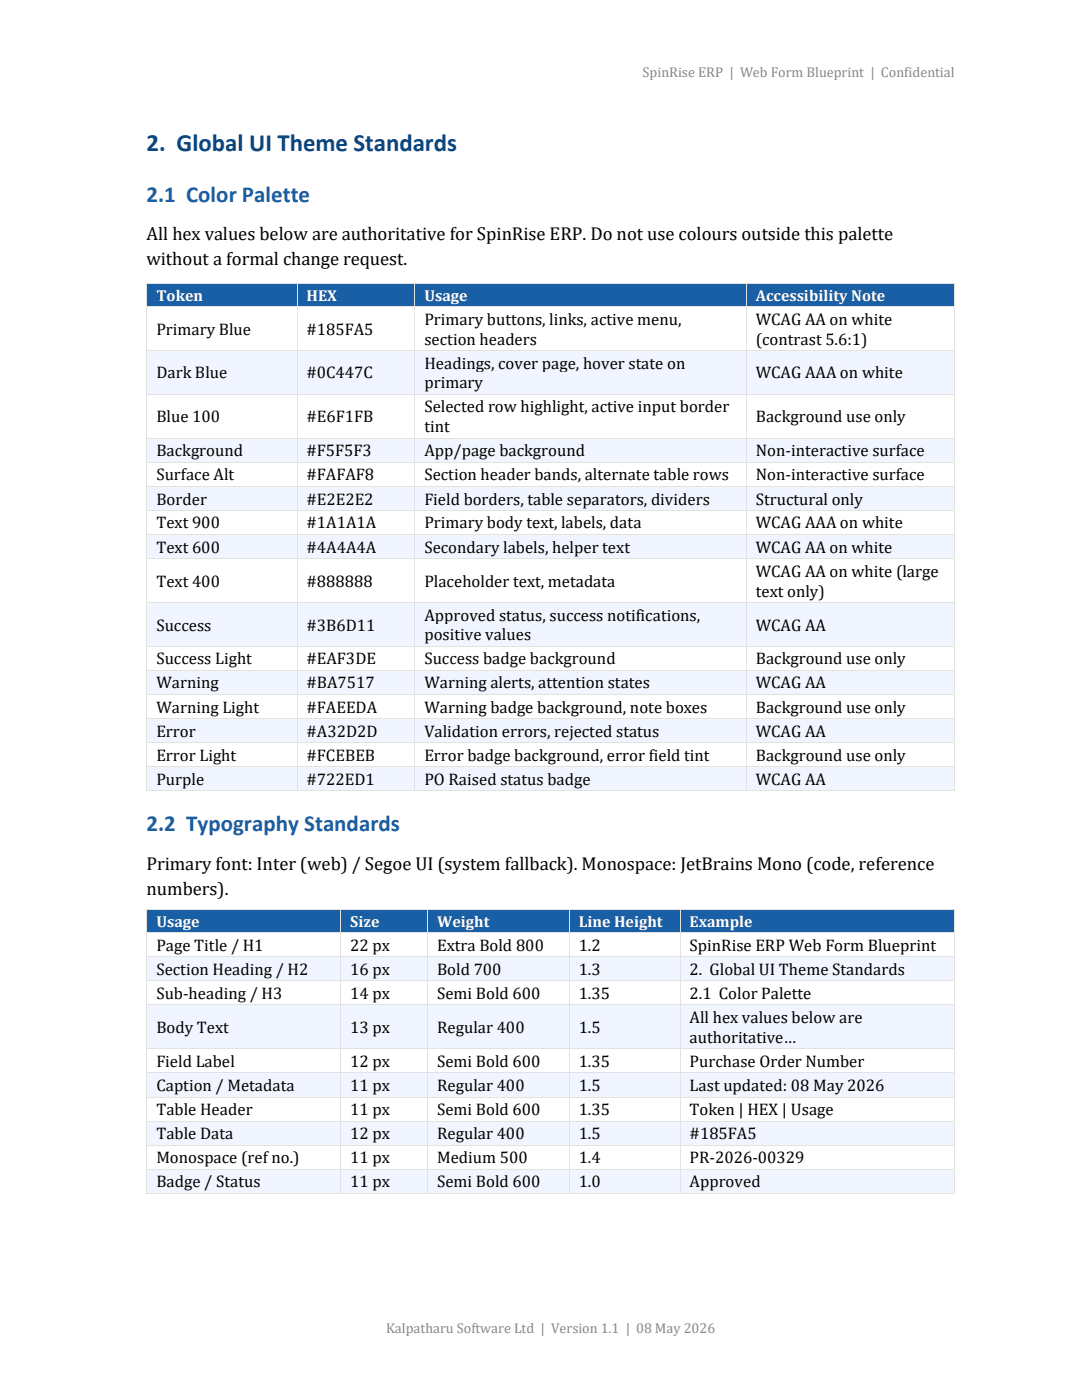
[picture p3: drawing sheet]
<svg xmlns="http://www.w3.org/2000/svg" width="216mm" height="279mm" viewBox="0 0 216 279" stroke-linecap="round" stroke-linejoin="round" font-family="sans-serif">
<defs><g id="words">
<text font-size="5" fill="#0c447c" x="29.2" y="30.1">2. Global UI Theme Standards</text>
<g font-size="4.6" fill="#185fa5">
<text x="29.2" y="40.2">2.1 Color Palette</text>
<text x="29.2" y="165.8">2.2 Typography Standards</text>
</g>
<g font-size="3.7">
<text x="29.2" y="48">All hex values below are authoritative for SpinRise ERP. Do not use colours outside this palette</text>
<text x="29.2" y="53">without a formal change request.</text>
<text x="29.2" y="173.6">Primary font: Inter (web) / Segoe UI (system fallback). Monospace: JetBrains Mono (code, reference</text>
<text x="29.2" y="178.5">numbers).</text>
</g>
<g font-size="3.3">
<text x="84.7" y="64.8">Primary buttons, links, active menu,</text>
<text x="150.8" y="64.8">WCAG AA on white</text>
<text x="31.2" y="66.8">Primary Blue</text>
<text x="61.2" y="66.8">#185FA5</text>
<text x="84.7" y="68.8">section headers</text>
<text x="150.8" y="68.8">(contrast 5.6:1)</text>
<text x="31.2" y="75.5">Dark Blue</text>
<text x="61.2" y="75.5">#0C447C</text>
<text x="84.7" y="73.6">Headings, cover page, hover state on</text>
<text x="84.7" y="77.5">primary</text>
<text x="150.8" y="75.5">WCAG AAA on white</text>
<text x="84.7" y="82.3">Selected row highlight, active input border</text>
<text x="31.2" y="84.3">Blue 100</text>
<text x="61.2" y="84.3">#E6F1FB</text>
<text x="84.7" y="86.2">tint</text>
<text x="150.8" y="84.3">Background use only</text>
<text x="31.2" y="91">Background</text>
<text x="31.2" y="95.9">Surface Alt</text>
<text x="61.2" y="91">#F5F5F3</text>
<text x="61.2" y="95.9">#FAFAF8</text>
<text x="84.7" y="91">App/page background</text>
<text x="84.7" y="95.9">Section header bands, alternate table rows</text>
<text x="150.8" y="91">Non-interactive surface</text>
<text x="150.8" y="95.9">Non-interactive surface</text>
<text x="31.2" y="100.7">Border</text>
<text x="61.2" y="100.7">#E2E2E2</text>
<text x="84.7" y="100.7">Field borders, table separators, dividers</text>
<text x="150.8" y="100.7">Structural only</text>
<text x="31.2" y="105.5">Text 900</text>
<text x="61.2" y="105.5">#1A1A1A</text>
<text x="84.7" y="105.5">Primary body text, labels, data</text>
<text x="150.8" y="105.5">WCAG AAA on white</text>
<text x="31.2" y="110.3">Text 600</text>
<text x="61.2" y="110.3">#4A4A4A</text>
<text x="84.7" y="110.3">Secondary labels, helper text</text>
<text x="150.8" y="110.3">WCAG AA on white</text>
<text x="31.2" y="117.1">Text 400</text>
<text x="61.2" y="117.1">#888888</text>
<text x="84.7" y="117.1">Placeholder text, metadata</text>
<text x="150.8" y="115.1">WCAG AA on white (large</text>
<text x="150.8" y="119.1">text only)</text>
<text x="31.2" y="125.8">Success</text>
<text x="61.2" y="125.8">#3B6D11</text>
<text x="84.7" y="123.8">Approved status, success notifications,</text>
<text x="150.8" y="125.8">WCAG AA</text>
<text x="84.7" y="127.8">positive values</text>
<text x="31.2" y="132.6">Success Light</text>
<text x="31.2" y="137.4">Warning</text>
<text x="61.2" y="132.6">#EAF3DE</text>
<text x="61.2" y="137.4">#BA7517</text>
<text x="84.7" y="132.6">Success badge background</text>
<text x="84.7" y="137.4">Warning alerts, attention states</text>
<text x="150.8" y="132.6">Background use only</text>
<text x="150.8" y="137.4">WCAG AA</text>
<text x="31.2" y="142.2">Warning Light</text>
<text x="61.2" y="142.2">#FAEEDA</text>
<text x="84.7" y="142.2">Warning badge background, note boxes</text>
<text x="150.8" y="142.2">Background use only</text>
<text x="31.2" y="147">Error</text>
<text x="61.2" y="147">#A32D2D</text>
<text x="84.7" y="147">Validation errors, rejected status</text>
<text x="150.8" y="147">WCAG AA</text>
<text x="31.2" y="151.8">Error Light</text>
<text x="61.2" y="151.8">#FCEBEB</text>
<text x="84.7" y="151.8">Error badge background, error field tint</text>
<text x="150.8" y="151.8">Background use only</text>
<text x="31.2" y="156.7">Purple</text>
<text x="61.2" y="156.7">#722ED1</text>
<text x="84.7" y="156.7">PO Raised status badge</text>
<text x="150.8" y="156.7">WCAG AA</text>
<text x="31.2" y="189.7">Page Title / H1</text>
<text x="69.9" y="189.7">22 px</text>
<text x="87.2" y="189.7">Extra Bold 800</text>
<text x="115.5" y="189.7">1.2</text>
<text x="137.6" y="189.7">SpinRise ERP Web Form Blueprint</text>
<text x="31.2" y="194.5">Section Heading / H2</text>
<text x="69.9" y="194.5">16 px</text>
<text x="87.2" y="194.5">Bold 700</text>
<text x="115.5" y="194.5">1.3</text>
<text x="137.6" y="194.5">2. Global UI Theme Standards</text>
<text x="31.2" y="199.3">Sub-heading / H3</text>
<text x="69.9" y="199.3">14 px</text>
<text x="87.2" y="199.3">Semi Bold 600</text>
<text x="115.5" y="199.3">1.35</text>
<text x="137.6" y="199.3">2.1 Color Palette</text>
<text x="31.2" y="206.1">Body Text</text>
<text x="69.9" y="206.1">13 px</text>
<text x="87.2" y="206.1">Regular 400</text>
<text x="115.5" y="206.1">1.5</text>
<text x="137.6" y="204.2">All hex values below are</text>
<text x="137.6" y="208.1">authoritative…</text>
<text x="31.2" y="212.9">Field Label</text>
<text x="69.9" y="212.9">12 px</text>
<text x="87.2" y="212.9">Semi Bold 600</text>
<text x="115.5" y="212.9">1.35</text>
<text x="137.6" y="212.9">Purchase Order Number</text>
<text x="31.2" y="217.7">Caption / Metadata</text>
<text x="69.9" y="217.7">11 px</text>
<text x="87.2" y="217.7">Regular 400</text>
<text x="115.5" y="217.7">1.5</text>
<text x="137.6" y="217.7">Last updated: 08 May 2026</text>
<text x="31.2" y="222.5">Table Header</text>
<text x="31.2" y="227.3">Table Data</text>
<text x="69.9" y="222.5">11 px</text>
<text x="69.9" y="227.3">12 px</text>
<text x="87.2" y="222.5">Semi Bold 600</text>
<text x="87.2" y="227.3">Regular 400</text>
<text x="115.5" y="222.5">1.35</text>
<text x="115.5" y="227.3">1.5</text>
<text x="137.6" y="222.5">Token | HEX | Usage</text>
<text x="137.6" y="227.3">#185FA5</text>
<text x="31.2" y="232.1">Monospace (ref no.)</text>
<text x="69.9" y="232.1">11 px</text>
<text x="87.2" y="232.1">Medium 500</text>
<text x="115.5" y="232.1">1.4</text>
<text x="137.6" y="232.1">PR-2026-00329</text>
<text x="31.2" y="237">Badge / Status</text>
<text x="69.9" y="237">11 px</text>
<text x="87.2" y="237">Semi Bold 600</text>
<text x="115.5" y="237">1.0</text>
<text x="137.6" y="237">Approved</text>
</g>
<g font-size="3.2" fill="#fff">
<text x="31.2" y="60.1">Token</text>
<text x="61.2" y="60.1">HEX</text>
<text x="84.7" y="60.1">Usage</text>
<text x="150.8" y="60.1">Accessibility Note</text>
<text x="31.2" y="185">Usage</text>
<text x="69.9" y="185">Size</text>
<text x="87.2" y="185">Weight</text>
<text x="115.5" y="185">Line Height</text>
<text x="137.6" y="185">Example</text>
</g>
<g font-size="2.8" fill="#888">
<text x="128.2" y="15.4">SpinRise ERP | Web Form Blueprint | Confidential</text>
<text x="77" y="266.1">Kalpatharu Software Ltd | Version 1.1 | 08 May 2026</text>
</g>
</g></defs>
<g fill="#185fa5">
<path d="M29.4 56.7h29.7v4.4h-29.7z" fill-rule="evenodd"/>
<path d="M31.2 56.7h26.2v4.4h-26.2z" fill-rule="evenodd"/>
<path d="M59.4 56.7h23.3v4.4h-23.3z" fill-rule="evenodd"/>
<path d="M61.2 56.7h19.7v4.4h-19.7z" fill-rule="evenodd"/>
<path d="M82.9 56.7h65.9v4.4h-65.9z" fill-rule="evenodd"/>
<path d="M84.7 56.7h62.3v4.4h-62.3z" fill-rule="evenodd"/>
<path d="M149 56.7h41.4v4.4h-41.4z" fill-rule="evenodd"/>
<path d="M150.8 56.7h37.7v4.4h-37.7z" fill-rule="evenodd"/>
</g>
<g fill="#e2e2e2">
<path d="M29.2 56.5h.2v.2h-.2z" fill-rule="evenodd"/>
<path d="M29.2 56.5h.2v.2h-.2z" fill-rule="evenodd"/>
</g>
<path d="M29.4 56.6h29.8" fill="none" stroke="#e2e2e2" stroke-width=".2"/>
<path d="M59.2 56.5h.2v.2h-.2z" fill-rule="evenodd" fill="#e2e2e2"/>
<path d="M59.4 56.6h23.3" fill="none" stroke="#e2e2e2" stroke-width=".2"/>
<path d="M82.7 56.5h.2v.2h-.2z" fill-rule="evenodd" fill="#e2e2e2"/>
<path d="M82.9 56.6h65.9" fill="none" stroke="#e2e2e2" stroke-width=".2"/>
<path d="M148.8 56.5h.2v.2h-.2z" fill-rule="evenodd" fill="#e2e2e2"/>
<path d="M149 56.6h41.4" fill="none" stroke="#e2e2e2" stroke-width=".2"/>
<g fill="#e2e2e2">
<path d="M190.4 56.5h.1v.2h-.1z" fill-rule="evenodd"/>
<path d="M190.4 56.5h.1v.2h-.1z" fill-rule="evenodd"/>
</g>
<path d="M29.3 56.7v4.4M59.3 56.7v4.4M82.8 56.7v4.4M148.9 56.7v4.4M190.5 56.7v4.4" fill="none" stroke="#e2e2e2" stroke-width=".2"/>
<path d="M29.2 61.1h.2v.2h-.2z" fill-rule="evenodd" fill="#e2e2e2"/>
<path d="M29.4 61.2h29.8" fill="none" stroke="#e2e2e2" stroke-width=".2"/>
<path d="M59.2 61.1h.2v.2h-.2z" fill-rule="evenodd" fill="#e2e2e2"/>
<path d="M59.4 61.2h23.3" fill="none" stroke="#e2e2e2" stroke-width=".2"/>
<path d="M82.7 61.1h.2v.2h-.2z" fill-rule="evenodd" fill="#e2e2e2"/>
<path d="M82.9 61.2h65.9" fill="none" stroke="#e2e2e2" stroke-width=".2"/>
<path d="M148.8 61.1h.2v.2h-.2z" fill-rule="evenodd" fill="#e2e2e2"/>
<path d="M149 61.2h41.4" fill="none" stroke="#e2e2e2" stroke-width=".2"/>
<path d="M190.4 61.1h.1v.2h-.1z" fill-rule="evenodd" fill="#e2e2e2"/>
<path d="M29.3 61.3v8.6M59.3 61.3v8.6M82.8 61.3v8.6M148.9 61.3v8.6M190.5 61.3v8.6" fill="none" stroke="#e2e2e2" stroke-width=".2"/>
<g fill="#f0f5ff">
<path d="M29.4 70.1h29.7v8.5h-29.7z" fill-rule="evenodd"/>
<path d="M31.2 72h26.2v4.6h-26.2z" fill-rule="evenodd"/>
<path d="M59.4 70.1h23.3v8.5h-23.3z" fill-rule="evenodd"/>
<path d="M61.2 72h19.7v4.6h-19.7z" fill-rule="evenodd"/>
<path d="M82.9 70.1h65.9v8.5h-65.9z" fill-rule="evenodd"/>
<path d="M84.7 70.1h62.3v4.2h-62.3z" fill-rule="evenodd"/>
<path d="M84.7 74.3h62.3v4.3h-62.3z" fill-rule="evenodd"/>
<path d="M149 70.1h41.4v8.5h-41.4z" fill-rule="evenodd"/>
<path d="M150.8 72h37.7v4.6h-37.7z" fill-rule="evenodd"/>
</g>
<path d="M29.2 69.9h.2v.1h-.2z" fill-rule="evenodd" fill="#e2e2e2"/>
<path d="M29.4 69.9h29.8" fill="none" stroke="#e2e2e2" stroke-width=".2"/>
<path d="M59.2 69.9h.2v.1h-.2z" fill-rule="evenodd" fill="#e2e2e2"/>
<path d="M59.4 69.9h23.3" fill="none" stroke="#e2e2e2" stroke-width=".2"/>
<path d="M82.7 69.9h.2v.1h-.2z" fill-rule="evenodd" fill="#e2e2e2"/>
<path d="M82.9 69.9h65.9" fill="none" stroke="#e2e2e2" stroke-width=".2"/>
<path d="M148.8 69.9h.2v.1h-.2z" fill-rule="evenodd" fill="#e2e2e2"/>
<path d="M149 69.9h41.4" fill="none" stroke="#e2e2e2" stroke-width=".2"/>
<path d="M190.4 69.9h.1v.1h-.1z" fill-rule="evenodd" fill="#e2e2e2"/>
<path d="M29.3 70v8.6M59.3 70v8.6M82.8 70v8.6M148.9 70v8.6M190.5 70v8.6" fill="none" stroke="#e2e2e2" stroke-width=".2"/>
<path d="M29.2 78.6h.2v.2h-.2z" fill-rule="evenodd" fill="#e2e2e2"/>
<path d="M29.4 78.7h29.8" fill="none" stroke="#e2e2e2" stroke-width=".2"/>
<path d="M59.2 78.6h.2v.2h-.2z" fill-rule="evenodd" fill="#e2e2e2"/>
<path d="M59.4 78.7h23.3" fill="none" stroke="#e2e2e2" stroke-width=".2"/>
<path d="M82.7 78.6h.2v.2h-.2z" fill-rule="evenodd" fill="#e2e2e2"/>
<path d="M82.9 78.7h65.9" fill="none" stroke="#e2e2e2" stroke-width=".2"/>
<path d="M148.8 78.6h.2v.2h-.2z" fill-rule="evenodd" fill="#e2e2e2"/>
<path d="M149 78.7h41.4" fill="none" stroke="#e2e2e2" stroke-width=".2"/>
<path d="M190.4 78.6h.1v.2h-.1z" fill-rule="evenodd" fill="#e2e2e2"/>
<path d="M29.3 78.8v8.6M59.3 78.8v8.6M82.8 78.8v8.6M148.9 78.8v8.6M190.5 78.8v8.6" fill="none" stroke="#e2e2e2" stroke-width=".2"/>
<g fill="#f0f5ff">
<path d="M29.4 87.5h29.7v4.7h-29.7z" fill-rule="evenodd"/>
<path d="M31.2 87.5h26.2v4.7h-26.2z" fill-rule="evenodd"/>
<path d="M59.4 87.5h23.3v4.7h-23.3z" fill-rule="evenodd"/>
<path d="M61.2 87.5h19.7v4.7h-19.7z" fill-rule="evenodd"/>
<path d="M82.9 87.5h65.9v4.7h-65.9z" fill-rule="evenodd"/>
<path d="M84.7 87.5h62.3v4.7h-62.3z" fill-rule="evenodd"/>
<path d="M149 87.5h41.4v4.7h-41.4z" fill-rule="evenodd"/>
<path d="M150.8 87.5h37.7v4.7h-37.7z" fill-rule="evenodd"/>
</g>
<path d="M29.2 87.4h.2v.1h-.2z" fill-rule="evenodd" fill="#e2e2e2"/>
<path d="M29.4 87.4h29.8" fill="none" stroke="#e2e2e2" stroke-width=".2"/>
<path d="M59.2 87.4h.2v.1h-.2z" fill-rule="evenodd" fill="#e2e2e2"/>
<path d="M59.4 87.4h23.3" fill="none" stroke="#e2e2e2" stroke-width=".2"/>
<path d="M82.7 87.4h.2v.1h-.2z" fill-rule="evenodd" fill="#e2e2e2"/>
<path d="M82.9 87.4h65.9" fill="none" stroke="#e2e2e2" stroke-width=".2"/>
<path d="M148.8 87.4h.2v.1h-.2z" fill-rule="evenodd" fill="#e2e2e2"/>
<path d="M149 87.4h41.4" fill="none" stroke="#e2e2e2" stroke-width=".2"/>
<path d="M190.4 87.4h.1v.1h-.1z" fill-rule="evenodd" fill="#e2e2e2"/>
<path d="M29.3 87.5v4.7M59.3 87.5v4.7M82.8 87.5v4.7M148.9 87.5v4.7M190.5 87.5v4.7" fill="none" stroke="#e2e2e2" stroke-width=".2"/>
<path d="M29.2 92.2h.2v.1h-.2z" fill-rule="evenodd" fill="#e2e2e2"/>
<path d="M29.4 92.3h29.8" fill="none" stroke="#e2e2e2" stroke-width=".2"/>
<path d="M59.2 92.2h.2v.1h-.2z" fill-rule="evenodd" fill="#e2e2e2"/>
<path d="M59.4 92.3h23.3" fill="none" stroke="#e2e2e2" stroke-width=".2"/>
<path d="M82.7 92.2h.2v.1h-.2z" fill-rule="evenodd" fill="#e2e2e2"/>
<path d="M82.9 92.3h65.9" fill="none" stroke="#e2e2e2" stroke-width=".2"/>
<path d="M148.8 92.2h.2v.1h-.2z" fill-rule="evenodd" fill="#e2e2e2"/>
<path d="M149 92.3h41.4" fill="none" stroke="#e2e2e2" stroke-width=".2"/>
<path d="M190.4 92.2h.1v.1h-.1z" fill-rule="evenodd" fill="#e2e2e2"/>
<path d="M29.3 92.3v4.7M59.3 92.3v4.7M82.8 92.3v4.7M148.9 92.3v4.7M190.5 92.3v4.7" fill="none" stroke="#e2e2e2" stroke-width=".2"/>
<g fill="#f0f5ff">
<path d="M29.4 97.2h29.7v4.6h-29.7z" fill-rule="evenodd"/>
<path d="M31.2 97.2h26.2v4.6h-26.2z" fill-rule="evenodd"/>
<path d="M59.4 97.2h23.3v4.6h-23.3z" fill-rule="evenodd"/>
<path d="M61.2 97.2h19.7v4.6h-19.7z" fill-rule="evenodd"/>
<path d="M82.9 97.2h65.9v4.6h-65.9z" fill-rule="evenodd"/>
<path d="M84.7 97.2h62.3v4.6h-62.3z" fill-rule="evenodd"/>
<path d="M149 97.2h41.4v4.6h-41.4z" fill-rule="evenodd"/>
<path d="M150.8 97.2h37.7v4.6h-37.7z" fill-rule="evenodd"/>
</g>
<path d="M29.2 97h.2v.2h-.2z" fill-rule="evenodd" fill="#e2e2e2"/>
<path d="M29.4 97.1h29.8" fill="none" stroke="#e2e2e2" stroke-width=".2"/>
<path d="M59.2 97h.2v.2h-.2z" fill-rule="evenodd" fill="#e2e2e2"/>
<path d="M59.4 97.1h23.3" fill="none" stroke="#e2e2e2" stroke-width=".2"/>
<path d="M82.7 97h.2v.2h-.2z" fill-rule="evenodd" fill="#e2e2e2"/>
<path d="M82.9 97.1h65.9" fill="none" stroke="#e2e2e2" stroke-width=".2"/>
<path d="M148.8 97h.2v.2h-.2z" fill-rule="evenodd" fill="#e2e2e2"/>
<path d="M149 97.1h41.4" fill="none" stroke="#e2e2e2" stroke-width=".2"/>
<path d="M190.4 97h.1v.2h-.1z" fill-rule="evenodd" fill="#e2e2e2"/>
<path d="M29.3 97.2v4.6M59.3 97.2v4.6M82.8 97.2v4.6M148.9 97.2v4.6M190.5 97.2v4.6" fill="none" stroke="#e2e2e2" stroke-width=".2"/>
<path d="M29.2 101.8h.2v.2h-.2z" fill-rule="evenodd" fill="#e2e2e2"/>
<path d="M29.4 101.9h29.8" fill="none" stroke="#e2e2e2" stroke-width=".2"/>
<path d="M59.2 101.8h.2v.2h-.2z" fill-rule="evenodd" fill="#e2e2e2"/>
<path d="M59.4 101.9h23.3" fill="none" stroke="#e2e2e2" stroke-width=".2"/>
<path d="M82.7 101.8h.2v.2h-.2z" fill-rule="evenodd" fill="#e2e2e2"/>
<path d="M82.9 101.9h65.9" fill="none" stroke="#e2e2e2" stroke-width=".2"/>
<path d="M148.8 101.8h.2v.2h-.2z" fill-rule="evenodd" fill="#e2e2e2"/>
<path d="M149 101.9h41.4" fill="none" stroke="#e2e2e2" stroke-width=".2"/>
<path d="M190.4 101.8h.1v.2h-.1z" fill-rule="evenodd" fill="#e2e2e2"/>
<path d="M29.3 102v4.6M59.3 102v4.6M82.8 102v4.6M148.9 102v4.6M190.5 102v4.6" fill="none" stroke="#e2e2e2" stroke-width=".2"/>
<g fill="#f0f5ff">
<path d="M29.4 106.8h29.7v4.6h-29.7z" fill-rule="evenodd"/>
<path d="M31.2 106.8h26.2v4.6h-26.2z" fill-rule="evenodd"/>
<path d="M59.4 106.8h23.3v4.6h-23.3z" fill-rule="evenodd"/>
<path d="M61.2 106.8h19.7v4.6h-19.7z" fill-rule="evenodd"/>
<path d="M82.9 106.8h65.9v4.6h-65.9z" fill-rule="evenodd"/>
<path d="M84.7 106.8h62.3v4.6h-62.3z" fill-rule="evenodd"/>
<path d="M149 106.8h41.4v4.6h-41.4z" fill-rule="evenodd"/>
<path d="M150.8 106.8h37.7v4.6h-37.7z" fill-rule="evenodd"/>
</g>
<path d="M29.2 106.6h.2v.2h-.2z" fill-rule="evenodd" fill="#e2e2e2"/>
<path d="M29.4 106.7h29.8" fill="none" stroke="#e2e2e2" stroke-width=".2"/>
<path d="M59.2 106.6h.2v.2h-.2z" fill-rule="evenodd" fill="#e2e2e2"/>
<path d="M59.4 106.7h23.3" fill="none" stroke="#e2e2e2" stroke-width=".2"/>
<path d="M82.7 106.6h.2v.2h-.2z" fill-rule="evenodd" fill="#e2e2e2"/>
<path d="M82.9 106.7h65.9" fill="none" stroke="#e2e2e2" stroke-width=".2"/>
<path d="M148.8 106.6h.2v.2h-.2z" fill-rule="evenodd" fill="#e2e2e2"/>
<path d="M149 106.7h41.4" fill="none" stroke="#e2e2e2" stroke-width=".2"/>
<path d="M190.4 106.6h.1v.2h-.1z" fill-rule="evenodd" fill="#e2e2e2"/>
<path d="M29.3 106.8v4.6M59.3 106.8v4.6M82.8 106.8v4.6M148.9 106.8v4.6M190.5 106.8v4.6" fill="none" stroke="#e2e2e2" stroke-width=".2"/>
<path d="M29.2 111.4h.2v.2h-.2z" fill-rule="evenodd" fill="#e2e2e2"/>
<path d="M29.4 111.5h29.8" fill="none" stroke="#e2e2e2" stroke-width=".2"/>
<path d="M59.2 111.4h.2v.2h-.2z" fill-rule="evenodd" fill="#e2e2e2"/>
<path d="M59.4 111.5h23.3" fill="none" stroke="#e2e2e2" stroke-width=".2"/>
<path d="M82.7 111.4h.2v.2h-.2z" fill-rule="evenodd" fill="#e2e2e2"/>
<path d="M82.9 111.5h65.9" fill="none" stroke="#e2e2e2" stroke-width=".2"/>
<path d="M148.8 111.4h.2v.2h-.2z" fill-rule="evenodd" fill="#e2e2e2"/>
<path d="M149 111.5h41.4" fill="none" stroke="#e2e2e2" stroke-width=".2"/>
<path d="M190.4 111.4h.1v.2h-.1z" fill-rule="evenodd" fill="#e2e2e2"/>
<path d="M29.3 111.6v8.6M59.3 111.6v8.6M82.8 111.6v8.6M148.9 111.6v8.6M190.5 111.6v8.6" fill="none" stroke="#e2e2e2" stroke-width=".2"/>
<g fill="#f0f5ff">
<path d="M29.4 120.3h29.7v8.6h-29.7z" fill-rule="evenodd"/>
<path d="M31.2 122.3h26.2v4.6h-26.2z" fill-rule="evenodd"/>
<path d="M59.4 120.3h23.3v8.6h-23.3z" fill-rule="evenodd"/>
<path d="M61.2 122.3h19.7v4.6h-19.7z" fill-rule="evenodd"/>
<path d="M82.9 120.3h65.9v8.6h-65.9z" fill-rule="evenodd"/>
<path d="M84.7 120.3h62.3v4.3h-62.3z" fill-rule="evenodd"/>
<path d="M84.7 124.6h62.3v4.3h-62.3z" fill-rule="evenodd"/>
<path d="M149 120.3h41.4v8.6h-41.4z" fill-rule="evenodd"/>
<path d="M150.8 122.3h37.7v4.6h-37.7z" fill-rule="evenodd"/>
</g>
<path d="M29.2 120.2h.2v.1h-.2z" fill-rule="evenodd" fill="#e2e2e2"/>
<path d="M29.4 120.2h29.8" fill="none" stroke="#e2e2e2" stroke-width=".2"/>
<path d="M59.2 120.2h.2v.1h-.2z" fill-rule="evenodd" fill="#e2e2e2"/>
<path d="M59.4 120.2h23.3" fill="none" stroke="#e2e2e2" stroke-width=".2"/>
<path d="M82.7 120.2h.2v.1h-.2z" fill-rule="evenodd" fill="#e2e2e2"/>
<path d="M82.9 120.2h65.9" fill="none" stroke="#e2e2e2" stroke-width=".2"/>
<path d="M148.8 120.2h.2v.1h-.2z" fill-rule="evenodd" fill="#e2e2e2"/>
<path d="M149 120.2h41.4" fill="none" stroke="#e2e2e2" stroke-width=".2"/>
<path d="M190.4 120.2h.1v.1h-.1z" fill-rule="evenodd" fill="#e2e2e2"/>
<path d="M29.3 120.3v8.6M59.3 120.3v8.6M82.8 120.3v8.6M148.9 120.3v8.6M190.5 120.3v8.6" fill="none" stroke="#e2e2e2" stroke-width=".2"/>
<path d="M29.2 128.9h.2v.1h-.2z" fill-rule="evenodd" fill="#e2e2e2"/>
<path d="M29.4 129h29.8" fill="none" stroke="#e2e2e2" stroke-width=".2"/>
<path d="M59.2 128.9h.2v.1h-.2z" fill-rule="evenodd" fill="#e2e2e2"/>
<path d="M59.4 129h23.3" fill="none" stroke="#e2e2e2" stroke-width=".2"/>
<path d="M82.7 128.9h.2v.1h-.2z" fill-rule="evenodd" fill="#e2e2e2"/>
<path d="M82.9 129h65.9" fill="none" stroke="#e2e2e2" stroke-width=".2"/>
<path d="M148.8 128.9h.2v.1h-.2z" fill-rule="evenodd" fill="#e2e2e2"/>
<path d="M149 129h41.4" fill="none" stroke="#e2e2e2" stroke-width=".2"/>
<path d="M190.4 128.9h.1v.1h-.1z" fill-rule="evenodd" fill="#e2e2e2"/>
<path d="M29.3 129v4.7M59.3 129v4.7M82.8 129v4.7M148.9 129v4.7M190.5 129v4.7" fill="none" stroke="#e2e2e2" stroke-width=".2"/>
<g fill="#f0f5ff">
<path d="M29.4 133.9h29.7v4.6h-29.7z" fill-rule="evenodd"/>
<path d="M31.2 133.9h26.2v4.6h-26.2z" fill-rule="evenodd"/>
<path d="M59.4 133.9h23.3v4.6h-23.3z" fill-rule="evenodd"/>
<path d="M61.2 133.9h19.7v4.6h-19.7z" fill-rule="evenodd"/>
<path d="M82.9 133.9h65.9v4.6h-65.9z" fill-rule="evenodd"/>
<path d="M84.7 133.9h62.3v4.6h-62.3z" fill-rule="evenodd"/>
<path d="M149 133.9h41.4v4.6h-41.4z" fill-rule="evenodd"/>
<path d="M150.8 133.9h37.7v4.6h-37.7z" fill-rule="evenodd"/>
</g>
<path d="M29.2 133.7h.2v.2h-.2z" fill-rule="evenodd" fill="#e2e2e2"/>
<path d="M29.4 133.8h29.8" fill="none" stroke="#e2e2e2" stroke-width=".2"/>
<path d="M59.2 133.7h.2v.2h-.2z" fill-rule="evenodd" fill="#e2e2e2"/>
<path d="M59.4 133.8h23.3" fill="none" stroke="#e2e2e2" stroke-width=".2"/>
<path d="M82.7 133.7h.2v.2h-.2z" fill-rule="evenodd" fill="#e2e2e2"/>
<path d="M82.9 133.8h65.9" fill="none" stroke="#e2e2e2" stroke-width=".2"/>
<path d="M148.8 133.7h.2v.2h-.2z" fill-rule="evenodd" fill="#e2e2e2"/>
<path d="M149 133.8h41.4" fill="none" stroke="#e2e2e2" stroke-width=".2"/>
<path d="M190.4 133.7h.1v.2h-.1z" fill-rule="evenodd" fill="#e2e2e2"/>
<path d="M29.3 133.9v4.6M59.3 133.9v4.6M82.8 133.9v4.6M148.9 133.9v4.6M190.5 133.9v4.6" fill="none" stroke="#e2e2e2" stroke-width=".2"/>
<path d="M29.2 138.5h.2v.2h-.2z" fill-rule="evenodd" fill="#e2e2e2"/>
<path d="M29.4 138.6h29.8" fill="none" stroke="#e2e2e2" stroke-width=".2"/>
<path d="M59.2 138.5h.2v.2h-.2z" fill-rule="evenodd" fill="#e2e2e2"/>
<path d="M59.4 138.6h23.3" fill="none" stroke="#e2e2e2" stroke-width=".2"/>
<path d="M82.7 138.5h.2v.2h-.2z" fill-rule="evenodd" fill="#e2e2e2"/>
<path d="M82.9 138.6h65.9" fill="none" stroke="#e2e2e2" stroke-width=".2"/>
<path d="M148.8 138.5h.2v.2h-.2z" fill-rule="evenodd" fill="#e2e2e2"/>
<path d="M149 138.6h41.4" fill="none" stroke="#e2e2e2" stroke-width=".2"/>
<path d="M190.4 138.5h.1v.2h-.1z" fill-rule="evenodd" fill="#e2e2e2"/>
<path d="M29.3 138.7v4.6M59.3 138.7v4.6M82.8 138.7v4.6M148.9 138.7v4.6M190.5 138.7v4.6" fill="none" stroke="#e2e2e2" stroke-width=".2"/>
<g fill="#f0f5ff">
<path d="M29.4 143.5h29.7v4.6h-29.7z" fill-rule="evenodd"/>
<path d="M31.2 143.5h26.2v4.6h-26.2z" fill-rule="evenodd"/>
<path d="M59.4 143.5h23.3v4.6h-23.3z" fill-rule="evenodd"/>
<path d="M61.2 143.5h19.7v4.6h-19.7z" fill-rule="evenodd"/>
<path d="M82.9 143.5h65.9v4.6h-65.9z" fill-rule="evenodd"/>
<path d="M84.7 143.5h62.3v4.6h-62.3z" fill-rule="evenodd"/>
<path d="M149 143.5h41.4v4.6h-41.4z" fill-rule="evenodd"/>
<path d="M150.8 143.5h37.7v4.6h-37.7z" fill-rule="evenodd"/>
</g>
<path d="M29.2 143.3h.2v.2h-.2z" fill-rule="evenodd" fill="#e2e2e2"/>
<path d="M29.4 143.4h29.8" fill="none" stroke="#e2e2e2" stroke-width=".2"/>
<path d="M59.2 143.3h.2v.2h-.2z" fill-rule="evenodd" fill="#e2e2e2"/>
<path d="M59.4 143.4h23.3" fill="none" stroke="#e2e2e2" stroke-width=".2"/>
<path d="M82.7 143.3h.2v.2h-.2z" fill-rule="evenodd" fill="#e2e2e2"/>
<path d="M82.9 143.4h65.9" fill="none" stroke="#e2e2e2" stroke-width=".2"/>
<path d="M148.8 143.3h.2v.2h-.2z" fill-rule="evenodd" fill="#e2e2e2"/>
<path d="M149 143.4h41.4" fill="none" stroke="#e2e2e2" stroke-width=".2"/>
<path d="M190.4 143.3h.1v.2h-.1z" fill-rule="evenodd" fill="#e2e2e2"/>
<path d="M29.3 143.5v4.6M59.3 143.5v4.6M82.8 143.5v4.6M148.9 143.5v4.6M190.5 143.5v4.6" fill="none" stroke="#e2e2e2" stroke-width=".2"/>
<path d="M29.2 148.1h.2v.2h-.2z" fill-rule="evenodd" fill="#e2e2e2"/>
<path d="M29.4 148.2h29.8" fill="none" stroke="#e2e2e2" stroke-width=".2"/>
<path d="M59.2 148.1h.2v.2h-.2z" fill-rule="evenodd" fill="#e2e2e2"/>
<path d="M59.4 148.2h23.3" fill="none" stroke="#e2e2e2" stroke-width=".2"/>
<path d="M82.7 148.1h.2v.2h-.2z" fill-rule="evenodd" fill="#e2e2e2"/>
<path d="M82.9 148.2h65.9" fill="none" stroke="#e2e2e2" stroke-width=".2"/>
<path d="M148.8 148.1h.2v.2h-.2z" fill-rule="evenodd" fill="#e2e2e2"/>
<path d="M149 148.2h41.4" fill="none" stroke="#e2e2e2" stroke-width=".2"/>
<path d="M190.4 148.1h.1v.2h-.1z" fill-rule="evenodd" fill="#e2e2e2"/>
<path d="M29.3 148.3v4.7M59.3 148.3v4.7M82.8 148.3v4.7M148.9 148.3v4.7M190.5 148.3v4.7" fill="none" stroke="#e2e2e2" stroke-width=".2"/>
<g fill="#f0f5ff">
<path d="M29.4 153.1h29.7v4.7h-29.7z" fill-rule="evenodd"/>
<path d="M31.2 153.1h26.2v4.7h-26.2z" fill-rule="evenodd"/>
<path d="M59.4 153.1h23.3v4.7h-23.3z" fill-rule="evenodd"/>
<path d="M61.2 153.1h19.7v4.7h-19.7z" fill-rule="evenodd"/>
<path d="M82.9 153.1h65.9v4.7h-65.9z" fill-rule="evenodd"/>
<path d="M84.7 153.1h62.3v4.7h-62.3z" fill-rule="evenodd"/>
<path d="M149 153.1h41.4v4.7h-41.4z" fill-rule="evenodd"/>
<path d="M150.8 153.1h37.7v4.7h-37.7z" fill-rule="evenodd"/>
</g>
<path d="M29.2 153h.2v.1h-.2z" fill-rule="evenodd" fill="#e2e2e2"/>
<path d="M29.4 153.1h29.8" fill="none" stroke="#e2e2e2" stroke-width=".2"/>
<path d="M59.2 153h.2v.1h-.2z" fill-rule="evenodd" fill="#e2e2e2"/>
<path d="M59.4 153.1h23.3" fill="none" stroke="#e2e2e2" stroke-width=".2"/>
<path d="M82.7 153h.2v.1h-.2z" fill-rule="evenodd" fill="#e2e2e2"/>
<path d="M82.9 153.1h65.9" fill="none" stroke="#e2e2e2" stroke-width=".2"/>
<path d="M148.8 153h.2v.1h-.2z" fill-rule="evenodd" fill="#e2e2e2"/>
<path d="M149 153.1h41.4" fill="none" stroke="#e2e2e2" stroke-width=".2"/>
<path d="M190.4 153h.1v.1h-.1z" fill-rule="evenodd" fill="#e2e2e2"/>
<path d="M29.3 153.1v4.7" fill="none" stroke="#e2e2e2" stroke-width=".2"/>
<g fill="#e2e2e2">
<path d="M29.2 157.8h.2v.1h-.2z" fill-rule="evenodd"/>
<path d="M29.2 157.8h.2v.1h-.2z" fill-rule="evenodd"/>
</g>
<path d="M29.4 157.8h29.8M59.3 153.1v4.7" fill="none" stroke="#e2e2e2" stroke-width=".2"/>
<path d="M59.2 157.8h.2v.1h-.2z" fill-rule="evenodd" fill="#e2e2e2"/>
<path d="M59.4 157.8h23.3M82.8 153.1v4.7" fill="none" stroke="#e2e2e2" stroke-width=".2"/>
<path d="M82.7 157.8h.2v.1h-.2z" fill-rule="evenodd" fill="#e2e2e2"/>
<path d="M82.9 157.8h65.9M148.9 153.1v4.7" fill="none" stroke="#e2e2e2" stroke-width=".2"/>
<path d="M148.8 157.8h.2v.1h-.2z" fill-rule="evenodd" fill="#e2e2e2"/>
<path d="M149 157.8h41.4M190.5 153.1v4.7" fill="none" stroke="#e2e2e2" stroke-width=".2"/>
<g fill="#e2e2e2">
<path d="M190.4 157.8h.1v.1h-.1z" fill-rule="evenodd"/>
<path d="M190.4 157.8h.1v.1h-.1z" fill-rule="evenodd"/>
</g>
<g fill="#185fa5">
<path d="M29.4 181.6h38.5v4.4h-38.5z" fill-rule="evenodd"/>
<path d="M31.2 181.6h34.8v4.4h-34.8z" fill-rule="evenodd"/>
<path d="M68 181.6h17.2v4.4h-17.2z" fill-rule="evenodd"/>
<path d="M69.9 181.6h13.5v4.4h-13.5z" fill-rule="evenodd"/>
<path d="M85.4 181.6h28.1v4.4h-28.1z" fill-rule="evenodd"/>
<path d="M87.2 181.6h24.5v4.4h-24.5z" fill-rule="evenodd"/>
<path d="M113.6 181.6h22v4.4h-22z" fill-rule="evenodd"/>
<path d="M115.5 181.6h18.3v4.4h-18.3z" fill-rule="evenodd"/>
<path d="M135.8 181.6h54.6v4.4h-54.6z" fill-rule="evenodd"/>
<path d="M137.6 181.6h50.9v4.4h-50.9z" fill-rule="evenodd"/>
</g>
<g fill="#e2e2e2">
<path d="M29.2 181.4h.2v.2h-.2z" fill-rule="evenodd"/>
<path d="M29.2 181.4h.2v.2h-.2z" fill-rule="evenodd"/>
</g>
<path d="M29.4 181.5h38.5" fill="none" stroke="#e2e2e2" stroke-width=".2"/>
<path d="M67.9 181.4h.1v.2h-.1z" fill-rule="evenodd" fill="#e2e2e2"/>
<path d="M68 181.5h17.2" fill="none" stroke="#e2e2e2" stroke-width=".2"/>
<path d="M85.2 181.4h.2v.2h-.2z" fill-rule="evenodd" fill="#e2e2e2"/>
<path d="M85.4 181.5h28.1" fill="none" stroke="#e2e2e2" stroke-width=".2"/>
<path d="M113.5 181.4h.1v.2h-.1z" fill-rule="evenodd" fill="#e2e2e2"/>
<path d="M113.6 181.5h22" fill="none" stroke="#e2e2e2" stroke-width=".2"/>
<path d="M135.6 181.4h.2v.2h-.2z" fill-rule="evenodd" fill="#e2e2e2"/>
<path d="M135.8 181.5h54.6" fill="none" stroke="#e2e2e2" stroke-width=".2"/>
<g fill="#e2e2e2">
<path d="M190.4 181.4h.1v.2h-.1z" fill-rule="evenodd"/>
<path d="M190.4 181.4h.1v.2h-.1z" fill-rule="evenodd"/>
</g>
<path d="M29.3 181.6v4.4M68 181.6v4.4M85.3 181.6v4.4M113.6 181.6v4.4M135.7 181.6v4.4M190.5 181.6v4.4" fill="none" stroke="#e2e2e2" stroke-width=".2"/>
<path d="M29.2 186h.2v.2h-.2z" fill-rule="evenodd" fill="#e2e2e2"/>
<path d="M29.4 186.1h38.5" fill="none" stroke="#e2e2e2" stroke-width=".2"/>
<path d="M67.9 186h.1v.2h-.1z" fill-rule="evenodd" fill="#e2e2e2"/>
<path d="M68 186.1h17.2" fill="none" stroke="#e2e2e2" stroke-width=".2"/>
<path d="M85.2 186h.2v.2h-.2z" fill-rule="evenodd" fill="#e2e2e2"/>
<path d="M85.4 186.1h28.1" fill="none" stroke="#e2e2e2" stroke-width=".2"/>
<path d="M113.5 186h.1v.2h-.1z" fill-rule="evenodd" fill="#e2e2e2"/>
<path d="M113.6 186.1h22" fill="none" stroke="#e2e2e2" stroke-width=".2"/>
<path d="M135.6 186h.2v.2h-.2z" fill-rule="evenodd" fill="#e2e2e2"/>
<path d="M135.8 186.1h54.6" fill="none" stroke="#e2e2e2" stroke-width=".2"/>
<path d="M190.4 186h.1v.2h-.1z" fill-rule="evenodd" fill="#e2e2e2"/>
<path d="M29.3 186.2v4.7M68 186.2v4.7M85.3 186.2v4.7M113.6 186.2v4.7M135.7 186.2v4.7M190.5 186.2v4.7" fill="none" stroke="#e2e2e2" stroke-width=".2"/>
<g fill="#f0f5ff">
<path d="M29.4 191h38.5v4.6h-38.5z" fill-rule="evenodd"/>
<path d="M31.2 191h34.8v4.6h-34.8z" fill-rule="evenodd"/>
<path d="M68 191h17.2v4.6h-17.2z" fill-rule="evenodd"/>
<path d="M69.9 191h13.5v4.6h-13.5z" fill-rule="evenodd"/>
<path d="M85.4 191h28.1v4.6h-28.1z" fill-rule="evenodd"/>
<path d="M87.2 191h24.5v4.6h-24.5z" fill-rule="evenodd"/>
<path d="M113.6 191h22v4.6h-22z" fill-rule="evenodd"/>
<path d="M115.5 191h18.3v4.6h-18.3z" fill-rule="evenodd"/>
<path d="M135.8 191h54.6v4.6h-54.6z" fill-rule="evenodd"/>
<path d="M137.6 191h50.9v4.6h-50.9z" fill-rule="evenodd"/>
</g>
<path d="M29.2 190.9h.2v.1h-.2z" fill-rule="evenodd" fill="#e2e2e2"/>
<path d="M29.4 190.9h38.5" fill="none" stroke="#e2e2e2" stroke-width=".2"/>
<path d="M67.9 190.9h.1v.1h-.1z" fill-rule="evenodd" fill="#e2e2e2"/>
<path d="M68 190.9h17.2" fill="none" stroke="#e2e2e2" stroke-width=".2"/>
<path d="M85.2 190.9h.2v.1h-.2z" fill-rule="evenodd" fill="#e2e2e2"/>
<path d="M85.4 190.9h28.1" fill="none" stroke="#e2e2e2" stroke-width=".2"/>
<path d="M113.5 190.9h.1v.1h-.1z" fill-rule="evenodd" fill="#e2e2e2"/>
<path d="M113.6 190.9h22" fill="none" stroke="#e2e2e2" stroke-width=".2"/>
<path d="M135.6 190.9h.2v.1h-.2z" fill-rule="evenodd" fill="#e2e2e2"/>
<path d="M135.8 190.9h54.6" fill="none" stroke="#e2e2e2" stroke-width=".2"/>
<path d="M190.4 190.9h.1v.1h-.1z" fill-rule="evenodd" fill="#e2e2e2"/>
<path d="M29.3 191v4.6M68 191v4.6M85.3 191v4.6M113.6 191v4.6M135.7 191v4.6M190.5 191v4.6" fill="none" stroke="#e2e2e2" stroke-width=".2"/>
<path d="M29.2 195.6h.2v.2h-.2z" fill-rule="evenodd" fill="#e2e2e2"/>
<path d="M29.4 195.7h38.5" fill="none" stroke="#e2e2e2" stroke-width=".2"/>
<path d="M67.9 195.6h.1v.2h-.1z" fill-rule="evenodd" fill="#e2e2e2"/>
<path d="M68 195.7h17.2" fill="none" stroke="#e2e2e2" stroke-width=".2"/>
<path d="M85.2 195.6h.2v.2h-.2z" fill-rule="evenodd" fill="#e2e2e2"/>
<path d="M85.4 195.7h28.1" fill="none" stroke="#e2e2e2" stroke-width=".2"/>
<path d="M113.5 195.6h.1v.2h-.1z" fill-rule="evenodd" fill="#e2e2e2"/>
<path d="M113.6 195.7h22" fill="none" stroke="#e2e2e2" stroke-width=".2"/>
<path d="M135.6 195.6h.2v.2h-.2z" fill-rule="evenodd" fill="#e2e2e2"/>
<path d="M135.8 195.7h54.6" fill="none" stroke="#e2e2e2" stroke-width=".2"/>
<path d="M190.4 195.6h.1v.2h-.1z" fill-rule="evenodd" fill="#e2e2e2"/>
<path d="M29.3 195.8v4.7M68 195.8v4.7M85.3 195.8v4.7M113.6 195.8v4.7M135.7 195.8v4.7M190.5 195.8v4.7" fill="none" stroke="#e2e2e2" stroke-width=".2"/>
<g fill="#f0f5ff">
<path d="M29.4 200.6h38.5v8.6h-38.5z" fill-rule="evenodd"/>
<path d="M31.2 202.6h34.8v4.7h-34.8z" fill-rule="evenodd"/>
<path d="M68 200.6h17.2v8.6h-17.2z" fill-rule="evenodd"/>
<path d="M69.9 202.6h13.5v4.7h-13.5z" fill-rule="evenodd"/>
<path d="M85.4 200.6h28.1v8.6h-28.1z" fill-rule="evenodd"/>
<path d="M87.2 202.6h24.5v4.7h-24.5z" fill-rule="evenodd"/>
<path d="M113.6 200.6h22v8.6h-22z" fill-rule="evenodd"/>
<path d="M115.5 202.6h18.3v4.7h-18.3z" fill-rule="evenodd"/>
<path d="M135.8 200.6h54.6v8.6h-54.6z" fill-rule="evenodd"/>
<path d="M137.6 200.6h50.9v4.3h-50.9z" fill-rule="evenodd"/>
<path d="M137.6 204.9h50.9v4.3h-50.9z" fill-rule="evenodd"/>
</g>
<path d="M29.2 200.5h.2v.1h-.2z" fill-rule="evenodd" fill="#e2e2e2"/>
<path d="M29.4 200.6h38.5" fill="none" stroke="#e2e2e2" stroke-width=".2"/>
<path d="M67.9 200.5h.1v.1h-.1z" fill-rule="evenodd" fill="#e2e2e2"/>
<path d="M68 200.6h17.2" fill="none" stroke="#e2e2e2" stroke-width=".2"/>
<path d="M85.2 200.5h.2v.1h-.2z" fill-rule="evenodd" fill="#e2e2e2"/>
<path d="M85.4 200.6h28.1" fill="none" stroke="#e2e2e2" stroke-width=".2"/>
<path d="M113.5 200.5h.1v.1h-.1z" fill-rule="evenodd" fill="#e2e2e2"/>
<path d="M113.6 200.6h22" fill="none" stroke="#e2e2e2" stroke-width=".2"/>
<path d="M135.6 200.5h.2v.1h-.2z" fill-rule="evenodd" fill="#e2e2e2"/>
<path d="M135.8 200.6h54.6" fill="none" stroke="#e2e2e2" stroke-width=".2"/>
<path d="M190.4 200.5h.1v.1h-.1z" fill-rule="evenodd" fill="#e2e2e2"/>
<path d="M29.3 200.6v8.6M68 200.6v8.6M85.3 200.6v8.6M113.6 200.6v8.6M135.7 200.6v8.6M190.5 200.6v8.6" fill="none" stroke="#e2e2e2" stroke-width=".2"/>
<path d="M29.2 209.2h.2v.2h-.2z" fill-rule="evenodd" fill="#e2e2e2"/>
<path d="M29.4 209.3h38.5" fill="none" stroke="#e2e2e2" stroke-width=".2"/>
<path d="M67.9 209.2h.1v.2h-.1z" fill-rule="evenodd" fill="#e2e2e2"/>
<path d="M68 209.3h17.2" fill="none" stroke="#e2e2e2" stroke-width=".2"/>
<path d="M85.2 209.2h.2v.2h-.2z" fill-rule="evenodd" fill="#e2e2e2"/>
<path d="M85.4 209.3h28.1" fill="none" stroke="#e2e2e2" stroke-width=".2"/>
<path d="M113.5 209.2h.1v.2h-.1z" fill-rule="evenodd" fill="#e2e2e2"/>
<path d="M113.6 209.3h22" fill="none" stroke="#e2e2e2" stroke-width=".2"/>
<path d="M135.6 209.2h.2v.2h-.2z" fill-rule="evenodd" fill="#e2e2e2"/>
<path d="M135.8 209.3h54.6" fill="none" stroke="#e2e2e2" stroke-width=".2"/>
<path d="M190.4 209.2h.1v.2h-.1z" fill-rule="evenodd" fill="#e2e2e2"/>
<path d="M29.3 209.4v4.6M68 209.4v4.6M85.3 209.4v4.6M113.6 209.4v4.6M135.7 209.4v4.6M190.5 209.4v4.6" fill="none" stroke="#e2e2e2" stroke-width=".2"/>
<g fill="#f0f5ff">
<path d="M29.4 214.2h38.5v4.7h-38.5z" fill-rule="evenodd"/>
<path d="M31.2 214.2h34.8v4.7h-34.8z" fill-rule="evenodd"/>
<path d="M68 214.2h17.2v4.7h-17.2z" fill-rule="evenodd"/>
<path d="M69.9 214.2h13.5v4.7h-13.5z" fill-rule="evenodd"/>
<path d="M85.4 214.2h28.1v4.7h-28.1z" fill-rule="evenodd"/>
<path d="M87.2 214.2h24.5v4.7h-24.5z" fill-rule="evenodd"/>
<path d="M113.6 214.2h22v4.7h-22z" fill-rule="evenodd"/>
<path d="M115.5 214.2h18.3v4.7h-18.3z" fill-rule="evenodd"/>
<path d="M135.8 214.2h54.6v4.7h-54.6z" fill-rule="evenodd"/>
<path d="M137.6 214.2h50.9v4.7h-50.9z" fill-rule="evenodd"/>
</g>
<path d="M29.2 214h.2v.2h-.2z" fill-rule="evenodd" fill="#e2e2e2"/>
<path d="M29.4 214.1h38.5" fill="none" stroke="#e2e2e2" stroke-width=".2"/>
<path d="M67.9 214h.1v.2h-.1z" fill-rule="evenodd" fill="#e2e2e2"/>
<path d="M68 214.1h17.2" fill="none" stroke="#e2e2e2" stroke-width=".2"/>
<path d="M85.2 214h.2v.2h-.2z" fill-rule="evenodd" fill="#e2e2e2"/>
<path d="M85.4 214.1h28.1" fill="none" stroke="#e2e2e2" stroke-width=".2"/>
<path d="M113.5 214h.1v.2h-.1z" fill-rule="evenodd" fill="#e2e2e2"/>
<path d="M113.6 214.1h22" fill="none" stroke="#e2e2e2" stroke-width=".2"/>
<path d="M135.6 214h.2v.2h-.2z" fill-rule="evenodd" fill="#e2e2e2"/>
<path d="M135.8 214.1h54.6" fill="none" stroke="#e2e2e2" stroke-width=".2"/>
<path d="M190.4 214h.1v.2h-.1z" fill-rule="evenodd" fill="#e2e2e2"/>
<path d="M29.3 214.2v4.7M68 214.2v4.7M85.3 214.2v4.7M113.6 214.2v4.7M135.7 214.2v4.7M190.5 214.2v4.7" fill="none" stroke="#e2e2e2" stroke-width=".2"/>
<path d="M29.2 218.9h.2v.1h-.2z" fill-rule="evenodd" fill="#e2e2e2"/>
<path d="M29.4 218.9h38.5" fill="none" stroke="#e2e2e2" stroke-width=".2"/>
<path d="M67.9 218.9h.1v.1h-.1z" fill-rule="evenodd" fill="#e2e2e2"/>
<path d="M68 218.9h17.2" fill="none" stroke="#e2e2e2" stroke-width=".2"/>
<path d="M85.2 218.9h.2v.1h-.2z" fill-rule="evenodd" fill="#e2e2e2"/>
<path d="M85.4 218.9h28.1" fill="none" stroke="#e2e2e2" stroke-width=".2"/>
<path d="M113.5 218.9h.1v.1h-.1z" fill-rule="evenodd" fill="#e2e2e2"/>
<path d="M113.6 218.9h22" fill="none" stroke="#e2e2e2" stroke-width=".2"/>
<path d="M135.6 218.9h.2v.1h-.2z" fill-rule="evenodd" fill="#e2e2e2"/>
<path d="M135.8 218.9h54.6" fill="none" stroke="#e2e2e2" stroke-width=".2"/>
<path d="M190.4 218.9h.1v.1h-.1z" fill-rule="evenodd" fill="#e2e2e2"/>
<path d="M29.3 219v4.6M68 219v4.6M85.3 219v4.6M113.6 219v4.6M135.7 219v4.6M190.5 219v4.6" fill="none" stroke="#e2e2e2" stroke-width=".2"/>
<g fill="#f0f5ff">
<path d="M29.4 223.8h38.5v4.7h-38.5z" fill-rule="evenodd"/>
<path d="M31.2 223.8h34.8v4.7h-34.8z" fill-rule="evenodd"/>
<path d="M68 223.8h17.2v4.7h-17.2z" fill-rule="evenodd"/>
<path d="M69.9 223.8h13.5v4.7h-13.5z" fill-rule="evenodd"/>
<path d="M85.4 223.8h28.1v4.7h-28.1z" fill-rule="evenodd"/>
<path d="M87.2 223.8h24.5v4.7h-24.5z" fill-rule="evenodd"/>
<path d="M113.6 223.8h22v4.7h-22z" fill-rule="evenodd"/>
<path d="M115.5 223.8h18.3v4.7h-18.3z" fill-rule="evenodd"/>
<path d="M135.8 223.8h54.6v4.7h-54.6z" fill-rule="evenodd"/>
<path d="M137.6 223.8h50.9v4.7h-50.9z" fill-rule="evenodd"/>
</g>
<path d="M29.2 223.6h.2v.2h-.2z" fill-rule="evenodd" fill="#e2e2e2"/>
<path d="M29.4 223.7h38.5" fill="none" stroke="#e2e2e2" stroke-width=".2"/>
<path d="M67.9 223.6h.1v.2h-.1z" fill-rule="evenodd" fill="#e2e2e2"/>
<path d="M68 223.7h17.2" fill="none" stroke="#e2e2e2" stroke-width=".2"/>
<path d="M85.2 223.6h.2v.2h-.2z" fill-rule="evenodd" fill="#e2e2e2"/>
<path d="M85.4 223.7h28.1" fill="none" stroke="#e2e2e2" stroke-width=".2"/>
<path d="M113.5 223.6h.1v.2h-.1z" fill-rule="evenodd" fill="#e2e2e2"/>
<path d="M113.6 223.7h22" fill="none" stroke="#e2e2e2" stroke-width=".2"/>
<path d="M135.6 223.6h.2v.2h-.2z" fill-rule="evenodd" fill="#e2e2e2"/>
<path d="M135.8 223.7h54.6" fill="none" stroke="#e2e2e2" stroke-width=".2"/>
<path d="M190.4 223.6h.1v.2h-.1z" fill-rule="evenodd" fill="#e2e2e2"/>
<path d="M29.3 223.8v4.7M68 223.8v4.7M85.3 223.8v4.7M113.6 223.8v4.7M135.7 223.8v4.7M190.5 223.8v4.7" fill="none" stroke="#e2e2e2" stroke-width=".2"/>
<path d="M29.2 228.5h.2v.1h-.2z" fill-rule="evenodd" fill="#e2e2e2"/>
<path d="M29.4 228.6h38.5" fill="none" stroke="#e2e2e2" stroke-width=".2"/>
<path d="M67.9 228.5h.1v.1h-.1z" fill-rule="evenodd" fill="#e2e2e2"/>
<path d="M68 228.6h17.2" fill="none" stroke="#e2e2e2" stroke-width=".2"/>
<path d="M85.2 228.5h.2v.1h-.2z" fill-rule="evenodd" fill="#e2e2e2"/>
<path d="M85.4 228.6h28.1" fill="none" stroke="#e2e2e2" stroke-width=".2"/>
<path d="M113.5 228.5h.1v.1h-.1z" fill-rule="evenodd" fill="#e2e2e2"/>
<path d="M113.6 228.6h22" fill="none" stroke="#e2e2e2" stroke-width=".2"/>
<path d="M135.6 228.5h.2v.1h-.2z" fill-rule="evenodd" fill="#e2e2e2"/>
<path d="M135.8 228.6h54.6" fill="none" stroke="#e2e2e2" stroke-width=".2"/>
<path d="M190.4 228.5h.1v.1h-.1z" fill-rule="evenodd" fill="#e2e2e2"/>
<path d="M29.3 228.6v4.7M68 228.6v4.7M85.3 228.6v4.7M113.6 228.6v4.7M135.7 228.6v4.7M190.5 228.6v4.7" fill="none" stroke="#e2e2e2" stroke-width=".2"/>
<g fill="#f0f5ff">
<path d="M29.4 233.5h38.5v4.6h-38.5z" fill-rule="evenodd"/>
<path d="M31.2 233.5h34.8v4.6h-34.8z" fill-rule="evenodd"/>
<path d="M68 233.5h17.2v4.6h-17.2z" fill-rule="evenodd"/>
<path d="M69.9 233.5h13.5v4.6h-13.5z" fill-rule="evenodd"/>
<path d="M85.4 233.5h28.1v4.6h-28.1z" fill-rule="evenodd"/>
<path d="M87.2 233.5h24.5v4.6h-24.5z" fill-rule="evenodd"/>
<path d="M113.6 233.5h22v4.6h-22z" fill-rule="evenodd"/>
<path d="M115.5 233.5h18.3v4.6h-18.3z" fill-rule="evenodd"/>
<path d="M135.8 233.5h54.6v4.6h-54.6z" fill-rule="evenodd"/>
<path d="M137.6 233.5h50.9v4.6h-50.9z" fill-rule="evenodd"/>
</g>
<path d="M29.2 233.3h.2v.2h-.2z" fill-rule="evenodd" fill="#e2e2e2"/>
<path d="M29.4 233.4h38.5" fill="none" stroke="#e2e2e2" stroke-width=".2"/>
<path d="M67.9 233.3h.1v.2h-.1z" fill-rule="evenodd" fill="#e2e2e2"/>
<path d="M68 233.4h17.2" fill="none" stroke="#e2e2e2" stroke-width=".2"/>
<path d="M85.2 233.3h.2v.2h-.2z" fill-rule="evenodd" fill="#e2e2e2"/>
<path d="M85.4 233.4h28.1" fill="none" stroke="#e2e2e2" stroke-width=".2"/>
<path d="M113.5 233.3h.1v.2h-.1z" fill-rule="evenodd" fill="#e2e2e2"/>
<path d="M113.6 233.4h22" fill="none" stroke="#e2e2e2" stroke-width=".2"/>
<path d="M135.6 233.3h.2v.2h-.2z" fill-rule="evenodd" fill="#e2e2e2"/>
<path d="M135.8 233.4h54.6" fill="none" stroke="#e2e2e2" stroke-width=".2"/>
<path d="M190.4 233.3h.1v.2h-.1z" fill-rule="evenodd" fill="#e2e2e2"/>
<path d="M29.3 233.5v4.6" fill="none" stroke="#e2e2e2" stroke-width=".2"/>
<g fill="#e2e2e2">
<path d="M29.2 238.1h.2v.1h-.2z" fill-rule="evenodd"/>
<path d="M29.2 238.1h.2v.1h-.2z" fill-rule="evenodd"/>
</g>
<path d="M29.4 238.2h38.5M68 233.5v4.6" fill="none" stroke="#e2e2e2" stroke-width=".2"/>
<path d="M67.9 238.1h.1v.1h-.1z" fill-rule="evenodd" fill="#e2e2e2"/>
<path d="M68 238.2h17.2M85.3 233.5v4.6" fill="none" stroke="#e2e2e2" stroke-width=".2"/>
<path d="M85.2 238.1h.2v.1h-.2z" fill-rule="evenodd" fill="#e2e2e2"/>
<path d="M85.4 238.2h28.1M113.6 233.5v4.6" fill="none" stroke="#e2e2e2" stroke-width=".2"/>
<path d="M113.5 238.1h.1v.1h-.1z" fill-rule="evenodd" fill="#e2e2e2"/>
<path d="M113.6 238.2h22M135.7 233.5v4.6" fill="none" stroke="#e2e2e2" stroke-width=".2"/>
<path d="M135.6 238.1h.2v.1h-.2z" fill-rule="evenodd" fill="#e2e2e2"/>
<path d="M135.8 238.2h54.6M190.5 233.5v4.6" fill="none" stroke="#e2e2e2" stroke-width=".2"/>
<g fill="#e2e2e2">
<path d="M190.4 238.1h.1v.1h-.1z" fill-rule="evenodd"/>
<path d="M190.4 238.1h.1v.1h-.1z" fill-rule="evenodd"/>
</g>
<use href="#words"/>
</svg>
